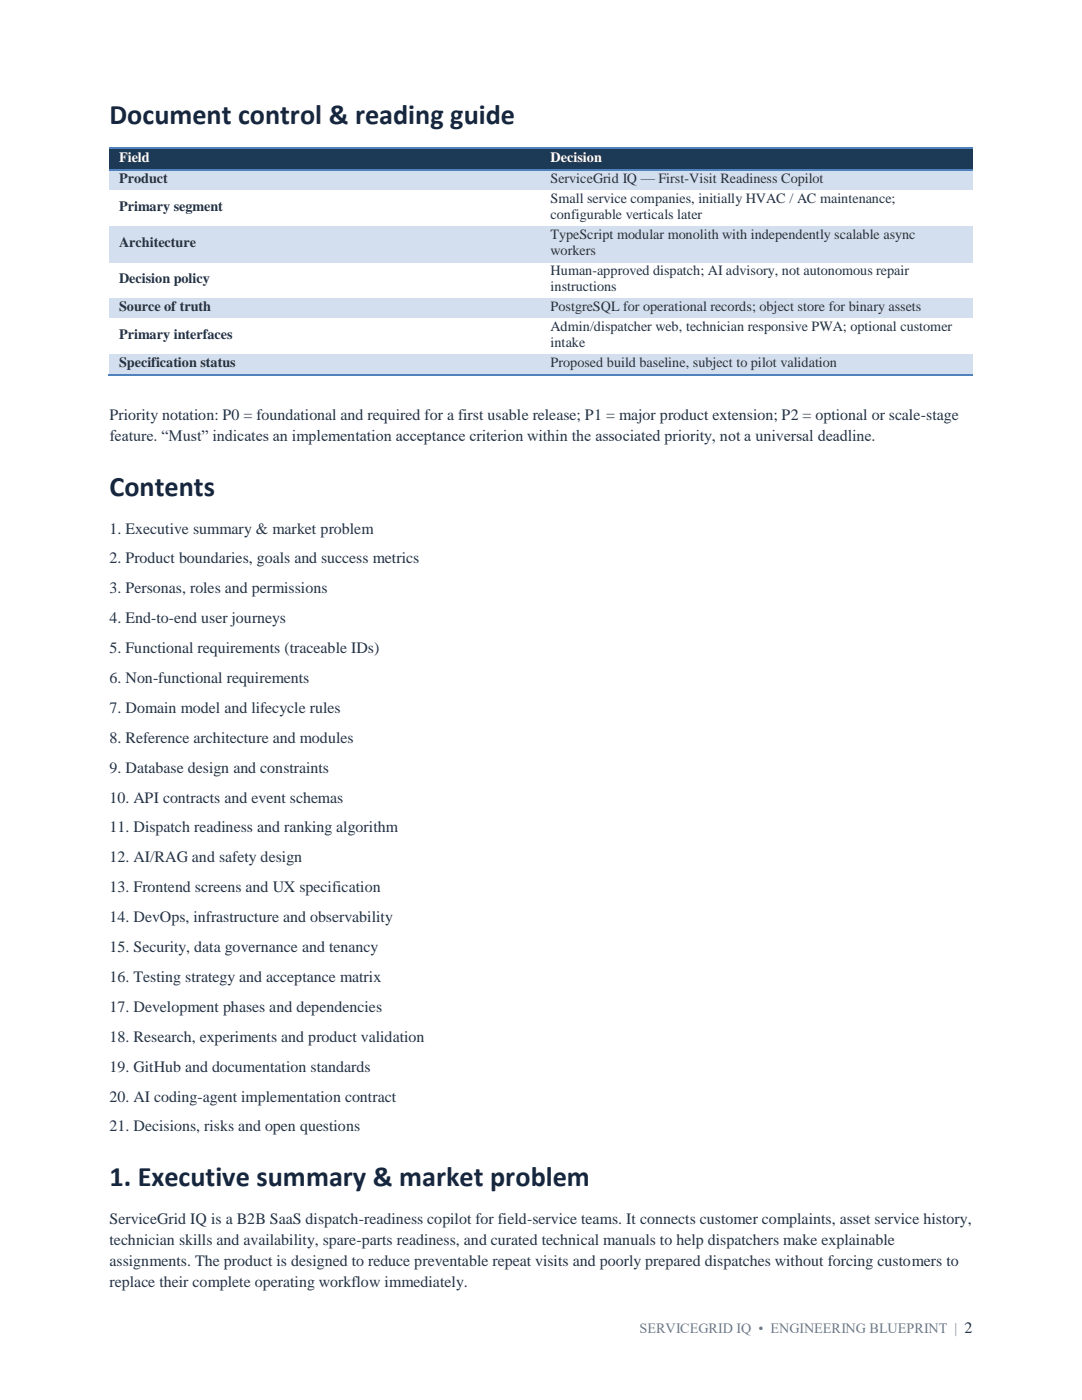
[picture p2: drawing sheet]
<svg xmlns="http://www.w3.org/2000/svg" width="216mm" height="279mm" viewBox="0 0 216 279" stroke-linecap="round" stroke-linejoin="round" font-family="sans-serif">
<defs><g id="words">
<g font-size="5.6" fill="#16263e">
<text x="21.9" y="24.7">Document control &amp; reading guide</text>
<text x="21.9" y="99">Contents</text>
<text x="21.9" y="236.7">1. Executive summary &amp; market problem</text>
</g>
<g font-size="3.2" fill="#243244">
<text x="21.9" y="83.8">Priority notation: P0 = foundational and required for a first usable release; P1 = major product extension; P2 = optional or scale-stage</text>
<text x="21.9" y="88">feature. “Must” indicates an implementation acceptance criterion within the associated priority, not a universal deadline.</text>
<text x="21.9" y="106.5">1. Executive summary &amp; market problem</text>
<text x="21.9" y="112.5">2. Product boundaries, goals and success metrics</text>
<text x="21.9" y="118.4">3. Personas, roles and permissions</text>
<text x="21.9" y="124.4">4. End-to-end user journeys</text>
<text x="21.9" y="130.4">5. Functional requirements (traceable IDs)</text>
<text x="21.9" y="136.3">6. Non-functional requirements</text>
<text x="21.9" y="142.3">7. Domain model and lifecycle rules</text>
<text x="21.9" y="148.3">8. Reference architecture and modules</text>
<text x="21.9" y="154.2">9. Database design and constraints</text>
<text x="21.9" y="160.2">10. API contracts and event schemas</text>
<text x="21.9" y="166.1">11. Dispatch readiness and ranking algorithm</text>
<text x="21.9" y="172.1">12. AI/RAG and safety design</text>
<text x="21.9" y="178.1">13. Frontend screens and UX specification</text>
<text x="21.9" y="184">14. DevOps, infrastructure and observability</text>
<text x="21.9" y="190">15. Security, data governance and tenancy</text>
<text x="21.9" y="195.9">16. Testing strategy and acceptance matrix</text>
<text x="21.9" y="201.9">17. Development phases and dependencies</text>
<text x="21.9" y="207.9">18. Research, experiments and product validation</text>
<text x="21.9" y="213.9">19. GitHub and documentation standards</text>
<text x="21.9" y="219.8">20. AI coding-agent implementation contract</text>
<text x="21.9" y="225.8">21. Decisions, risks and open questions</text>
<text x="21.9" y="244.3">ServiceGrid IQ is a B2B SaaS dispatch-readiness copilot for field-service teams. It connects customer complaints, asset service history,</text>
<text x="21.9" y="248.4">technician skills and availability, spare-parts readiness, and curated technical manuals to help dispatchers make explainable</text>
<text x="21.9" y="252.6">assignments. The product is designed to reduce preventable repeat visits and poorly prepared dispatches without forcing customers to</text>
<text x="21.9" y="256.8">replace their complete operating workflow immediately.</text>
</g>
<g font-size="2.8" fill="#fff">
<text x="23.8" y="32.3">Field</text>
<text x="109.9" y="32.3">Decision</text>
</g>
<g font-size="2.8" fill="#243244">
<text x="23.8" y="36.6">Product</text>
<text x="109.9" y="36.5">ServiceGrid IQ — First-Visit Readiness Copilot</text>
<text x="109.9" y="40.5">Small service companies, initially HVAC / AC maintenance;</text>
<text x="23.8" y="42.2">Primary segment</text>
<text x="109.9" y="43.7">configurable verticals later</text>
<text x="109.9" y="47.7">TypeScript modular monolith with independently scalable async</text>
<text x="23.8" y="49.4">Architecture</text>
<text x="109.9" y="50.9">workers</text>
<text x="23.8" y="56.6">Decision policy</text>
<text x="109.9" y="54.9">Human-approved dispatch; AI advisory, not autonomous repair</text>
<text x="109.9" y="58.1">instructions</text>
<text x="23.8" y="62.1">Source of truth</text>
<text x="109.9" y="62.1">PostgreSQL for operational records; object store for binary assets</text>
<text x="23.8" y="67.7">Primary interfaces</text>
<text x="109.9" y="66">Admin/dispatcher web, technician responsive PWA; optional customer</text>
<text x="109.9" y="69.3">intake</text>
<text x="23.8" y="73.3">Specification status</text>
<text x="109.9" y="73.2">Proposed build baseline, subject to pilot validation</text>
</g>
<text font-size="2.8" fill="#6b7788" x="127.6" y="266">SERVICEGRID IQ • ENGINEERING BLUEPRINT | 2</text>
</g></defs>
<g fill="#1c3956">
<path d="M21.9 29.7h86.1v4h-86.1z" fill-rule="evenodd"/>
<path d="M23.8 29.7h82.3v4h-82.3z" fill-rule="evenodd"/>
<path d="M108 29.7h86.1v4h-86.1z" fill-rule="evenodd"/>
<path d="M109.9 29.7h82.3v4h-82.3z" fill-rule="evenodd"/>
</g>
<path d="M21.9 29.5h86.1" fill="none" stroke="#4f81bd" stroke-width=".34"/>
<path d="M108 29.3h.3v.4h-.3z" fill-rule="evenodd" fill="#4f81bd"/>
<path d="M108.3 29.5h85.8" fill="none" stroke="#4f81bd" stroke-width=".34"/>
<g fill="#d3dfee">
<path d="M21.9 34h86.1v3.9h-86.1z" fill-rule="evenodd"/>
<path d="M23.8 34h82.3v3.9h-82.3z" fill-rule="evenodd"/>
<path d="M108 34h86.1v3.9h-86.1z" fill-rule="evenodd"/>
<path d="M109.9 34h82.3v3.9h-82.3z" fill-rule="evenodd"/>
</g>
<path d="M21.9 33.8h86.1" fill="none" stroke="#4f81bd" stroke-width=".34"/>
<path d="M108 33.7h.3v.3h-.3z" fill-rule="evenodd" fill="#4f81bd"/>
<path d="M108.3 33.8h85.8" fill="none" stroke="#4f81bd" stroke-width=".34"/>
<g fill="#d3dfee">
<path d="M21.9 45.1h86.1v7.2h-86.1z" fill-rule="evenodd"/>
<path d="M23.8 46.8h82.3v3.9h-82.3z" fill-rule="evenodd"/>
<path d="M108 45.1h86.1v7.2h-86.1z" fill-rule="evenodd"/>
<path d="M109.9 45.1h82.3v3.3h-82.3z" fill-rule="evenodd"/>
<path d="M109.9 48.4h82.3v3.9h-82.3z" fill-rule="evenodd"/>
<path d="M21.9 59.5h86.1v4h-86.1z" fill-rule="evenodd"/>
<path d="M23.8 59.5h82.3v4h-82.3z" fill-rule="evenodd"/>
<path d="M108 59.5h86.1v4h-86.1z" fill-rule="evenodd"/>
<path d="M109.9 59.5h82.3v4h-82.3z" fill-rule="evenodd"/>
<path d="M21.9 70.7h86.1v3.9h-86.1z" fill-rule="evenodd"/>
<path d="M23.8 70.7h82.3v3.9h-82.3z" fill-rule="evenodd"/>
<path d="M108 70.7h86.1v3.9h-86.1z" fill-rule="evenodd"/>
<path d="M109.9 70.7h82.3v3.9h-82.3z" fill-rule="evenodd"/>
</g>
<path d="M21.6 74.8h86.4" fill="none" stroke="#4f81bd" stroke-width=".34"/>
<path d="M107.7 74.6h.4v.4h-.4z" fill-rule="evenodd" fill="#4f81bd"/>
<path d="M108.1 74.8h86" fill="none" stroke="#4f81bd" stroke-width=".34"/>
<use href="#words"/>
</svg>
